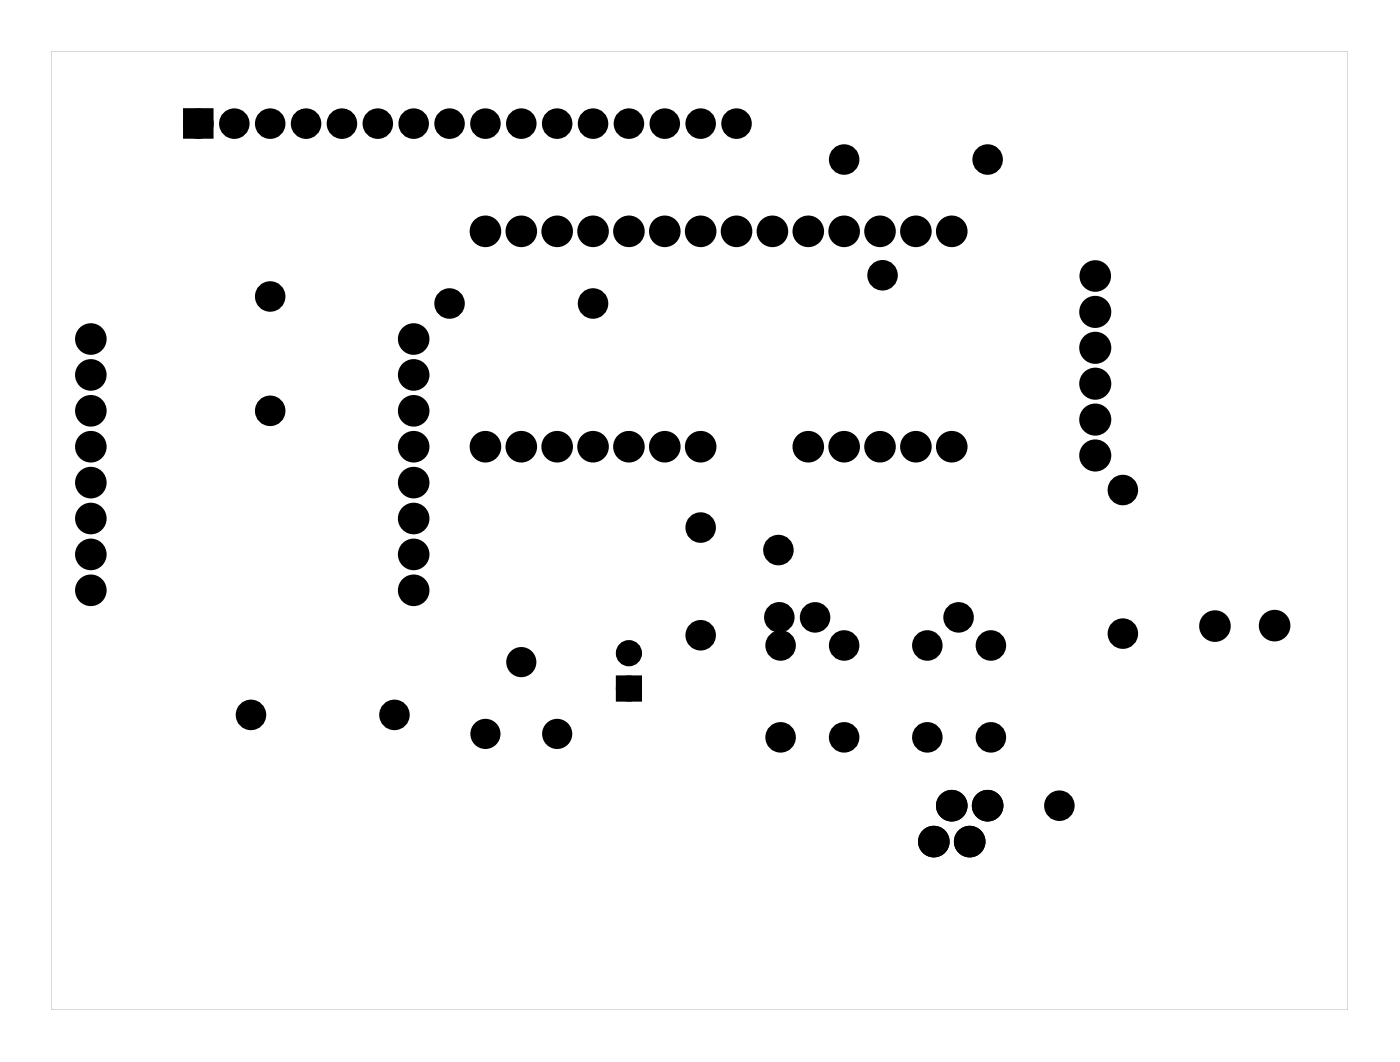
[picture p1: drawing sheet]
<svg xmlns="http://www.w3.org/2000/svg" width="99mm" height="75mm" viewBox="0 0 99 75" stroke-linecap="round" stroke-linejoin="round" font-family="sans-serif">
<g fill="#000">
<path d="M13.3 8h1.4v1.4h-1.4zM43.9 48.1h1.2v1.2h-1.2z"/>
<path d="M3.6 3.6h91.8v67.8h-91.8zM3.6 3.6v67.8h91.8v-67.8z"/>
</g>
<g fill="#000">
<circle cx="14.1" cy="8.7" r=".7"/>
<circle cx="16.6" cy="8.7" r=".7"/>
<circle cx="19.1" cy="8.7" r=".7"/>
<circle cx="21.7" cy="8.7" r=".7"/>
<circle cx="24.2" cy="8.7" r=".7"/>
<circle cx="26.8" cy="8.7" r=".7"/>
<circle cx="29.3" cy="8.7" r=".7"/>
<circle cx="31.8" cy="8.7" r=".7"/>
<circle cx="34.4" cy="16.4" r=".74"/>
<circle cx="34.4" cy="8.7" r=".7"/>
<circle cx="36.9" cy="16.4" r=".74"/>
<circle cx="36.9" cy="8.7" r=".7"/>
<circle cx="39.5" cy="16.4" r=".74"/>
<circle cx="39.5" cy="8.7" r=".7"/>
<circle cx="42" cy="16.4" r=".74"/>
<circle cx="42" cy="8.7" r=".7"/>
<circle cx="44.5" cy="16.4" r=".74"/>
<circle cx="44.5" cy="8.7" r=".7"/>
<circle cx="47.1" cy="16.4" r=".74"/>
<circle cx="47.1" cy="8.7" r=".7"/>
<circle cx="49.6" cy="16.4" r=".74"/>
<circle cx="49.6" cy="8.7" r=".7"/>
<circle cx="52.2" cy="16.4" r=".74"/>
<circle cx="52.2" cy="8.7" r=".7"/>
<circle cx="54.7" cy="16.4" r=".74"/>
<circle cx="57.2" cy="16.4" r=".74"/>
<circle cx="59.8" cy="16.4" r=".74"/>
<circle cx="59.8" cy="11.3" r=".7"/>
<circle cx="62.3" cy="16.4" r=".74"/>
<circle cx="62.5" cy="19.5" r=".7"/>
<circle cx="64.9" cy="16.4" r=".74"/>
<circle cx="67.4" cy="16.4" r=".74"/>
<circle cx="69.9" cy="11.3" r=".7"/>
<circle cx="77.6" cy="19.5" r=".74"/>
<circle cx="6.4" cy="39.2" r=".74"/>
<circle cx="6.4" cy="26.5" r=".74"/>
<circle cx="6.4" cy="31.6" r=".74"/>
<circle cx="6.4" cy="24" r=".74"/>
<circle cx="6.4" cy="29.1" r=".74"/>
<circle cx="6.4" cy="34.1" r=".74"/>
<circle cx="6.4" cy="36.7" r=".74"/>
<circle cx="19.1" cy="21" r=".7"/>
<circle cx="19.1" cy="29.1" r=".7"/>
<circle cx="29.3" cy="39.2" r=".74"/>
<circle cx="29.3" cy="26.5" r=".74"/>
<circle cx="29.3" cy="31.6" r=".74"/>
<circle cx="29.3" cy="24" r=".74"/>
<circle cx="29.3" cy="34.1" r=".74"/>
<circle cx="29.3" cy="29.1" r=".74"/>
<circle cx="29.3" cy="36.7" r=".74"/>
<circle cx="31.8" cy="21.5" r=".7"/>
<circle cx="34.4" cy="31.6" r=".74"/>
<circle cx="36.9" cy="31.6" r=".74"/>
<circle cx="39.5" cy="31.6" r=".74"/>
<circle cx="42" cy="21.5" r=".7"/>
<circle cx="42" cy="31.6" r=".74"/>
<circle cx="44.5" cy="31.6" r=".74"/>
<circle cx="47.1" cy="31.6" r=".74"/>
<circle cx="49.6" cy="37.3" r=".7"/>
<circle cx="49.6" cy="31.6" r=".74"/>
<circle cx="55.1" cy="38.9" r=".7"/>
<circle cx="57.2" cy="31.6" r=".74"/>
<circle cx="59.8" cy="31.6" r=".74"/>
<circle cx="62.3" cy="31.6" r=".74"/>
<circle cx="64.9" cy="31.6" r=".74"/>
<circle cx="67.4" cy="31.6" r=".74"/>
<circle cx="77.6" cy="29.7" r=".75"/>
<circle cx="77.6" cy="24.6" r=".75"/>
<circle cx="77.6" cy="22.1" r=".75"/>
<circle cx="77.6" cy="27.1" r=".75"/>
<circle cx="77.6" cy="32.2" r=".75"/>
<circle cx="79.5" cy="34.7" r=".7"/>
<circle cx="6.4" cy="41.8" r=".74"/>
<circle cx="17.8" cy="50.6" r=".7"/>
<circle cx="27.9" cy="50.6" r=".7"/>
<circle cx="29.3" cy="41.8" r=".74"/>
<circle cx="34.4" cy="51.9" r=".72"/>
<circle cx="36.9" cy="46.8" r=".72"/>
<circle cx="39.5" cy="51.9" r=".72"/>
<circle cx="44.5" cy="48.7" r=".6"/>
<circle cx="44.5" cy="46.2" r=".6"/>
<circle cx="49.6" cy="44.9" r=".7"/>
<circle cx="55.2" cy="43.7" r=".7"/>
<circle cx="55.3" cy="45.7" r=".7"/>
<circle cx="55.3" cy="52.2" r=".7"/>
<circle cx="57.7" cy="43.7" r=".7"/>
<circle cx="59.8" cy="45.7" r=".7"/>
<circle cx="59.8" cy="52.2" r=".7"/>
<circle cx="65.7" cy="52.2" r=".7"/>
<circle cx="65.7" cy="45.7" r=".7"/>
<circle cx="66.1" cy="59.5" r=".74"/>
<circle cx="67.4" cy="57" r=".74"/>
<circle cx="67.9" cy="43.7" r=".7"/>
<circle cx="68.7" cy="59.5" r=".74"/>
<circle cx="69.9" cy="57" r=".74"/>
<circle cx="70.2" cy="52.2" r=".7"/>
<circle cx="70.2" cy="45.7" r=".7"/>
<circle cx="75" cy="57" r=".7"/>
<circle cx="79.5" cy="44.8" r=".7"/>
<circle cx="86" cy="44.3" r=".74"/>
<circle cx="90.3" cy="44.3" r=".74"/>
</g>
<g fill="none" stroke="#000" stroke-width=".76" stroke-linecap="butt">
<path d="M13.3 8h1.4v1.4h-1.4z"/>
<circle cx="14.1" cy="8.7" r=".7"/>
<circle cx="16.6" cy="8.7" r=".7"/>
<circle cx="19.1" cy="8.7" r=".7"/>
<circle cx="21.7" cy="8.7" r=".7"/>
<circle cx="24.2" cy="8.7" r=".7"/>
<circle cx="26.8" cy="8.7" r=".7"/>
<circle cx="29.3" cy="8.7" r=".7"/>
<circle cx="31.8" cy="8.7" r=".7"/>
<circle cx="34.4" cy="16.4" r=".74"/>
<circle cx="34.4" cy="8.7" r=".7"/>
<circle cx="36.9" cy="16.4" r=".74"/>
<circle cx="36.9" cy="8.7" r=".7"/>
<circle cx="39.5" cy="16.4" r=".74"/>
<circle cx="39.5" cy="8.7" r=".7"/>
<circle cx="42" cy="16.4" r=".74"/>
<circle cx="42" cy="8.7" r=".7"/>
<circle cx="44.5" cy="16.4" r=".74"/>
<circle cx="44.5" cy="8.7" r=".7"/>
<circle cx="47.1" cy="16.4" r=".74"/>
<circle cx="47.1" cy="8.7" r=".7"/>
<circle cx="49.6" cy="16.4" r=".74"/>
<circle cx="49.6" cy="8.7" r=".7"/>
<circle cx="52.2" cy="16.4" r=".74"/>
<circle cx="52.2" cy="8.7" r=".7"/>
<circle cx="54.7" cy="16.4" r=".74"/>
<circle cx="57.2" cy="16.4" r=".74"/>
<circle cx="59.8" cy="16.4" r=".74"/>
<circle cx="59.8" cy="11.3" r=".7"/>
<circle cx="62.3" cy="16.4" r=".74"/>
<circle cx="62.5" cy="19.5" r=".7"/>
<circle cx="64.9" cy="16.4" r=".74"/>
<circle cx="67.4" cy="16.4" r=".74"/>
<circle cx="69.9" cy="11.3" r=".7"/>
<circle cx="77.6" cy="19.5" r=".74"/>
<circle cx="6.4" cy="31.6" r=".74"/>
<circle cx="6.4" cy="26.5" r=".74"/>
<circle cx="6.4" cy="29.1" r=".74"/>
<circle cx="6.4" cy="24" r=".74"/>
<circle cx="6.4" cy="36.7" r=".74"/>
<circle cx="6.4" cy="34.1" r=".74"/>
<circle cx="6.4" cy="39.2" r=".74"/>
<circle cx="19.1" cy="21" r=".7"/>
<circle cx="19.1" cy="29.1" r=".7"/>
<circle cx="29.3" cy="31.6" r=".74"/>
<circle cx="29.3" cy="29.1" r=".74"/>
<circle cx="29.3" cy="26.5" r=".74"/>
<circle cx="29.3" cy="24" r=".74"/>
<circle cx="29.3" cy="36.7" r=".74"/>
<circle cx="29.3" cy="34.1" r=".74"/>
<circle cx="29.3" cy="39.2" r=".74"/>
<circle cx="31.8" cy="21.5" r=".7"/>
<circle cx="34.4" cy="31.6" r=".74"/>
<circle cx="36.9" cy="31.6" r=".74"/>
<circle cx="39.5" cy="31.6" r=".74"/>
<circle cx="42" cy="21.5" r=".7"/>
<circle cx="42" cy="31.6" r=".74"/>
<circle cx="44.5" cy="31.6" r=".74"/>
<circle cx="47.1" cy="31.6" r=".74"/>
<circle cx="49.6" cy="37.3" r=".7"/>
<circle cx="49.6" cy="31.6" r=".74"/>
<circle cx="55.1" cy="38.9" r=".7"/>
<circle cx="57.2" cy="31.6" r=".74"/>
<circle cx="59.8" cy="31.6" r=".74"/>
<circle cx="62.3" cy="31.6" r=".74"/>
<circle cx="64.9" cy="31.6" r=".74"/>
<circle cx="67.4" cy="31.6" r=".74"/>
<circle cx="77.6" cy="29.7" r=".75"/>
<circle cx="77.6" cy="22.1" r=".75"/>
<circle cx="77.6" cy="32.2" r=".75"/>
<circle cx="77.6" cy="27.1" r=".75"/>
<circle cx="77.6" cy="24.6" r=".75"/>
<circle cx="79.5" cy="34.7" r=".7"/>
<circle cx="6.4" cy="41.8" r=".74"/>
<circle cx="17.8" cy="50.6" r=".7"/>
<circle cx="27.9" cy="50.6" r=".7"/>
<circle cx="29.3" cy="41.8" r=".74"/>
<circle cx="49.6" cy="44.9" r=".7"/>
<circle cx="55.2" cy="43.7" r=".7"/>
<circle cx="55.3" cy="52.2" r=".7"/>
<circle cx="55.3" cy="45.7" r=".7"/>
<circle cx="57.7" cy="43.7" r=".7"/>
<circle cx="59.8" cy="52.2" r=".7"/>
<circle cx="59.8" cy="45.7" r=".7"/>
<circle cx="65.7" cy="52.2" r=".7"/>
<circle cx="65.7" cy="45.7" r=".7"/>
<circle cx="66.1" cy="59.5" r=".74"/>
<circle cx="67.4" cy="57" r=".74"/>
<circle cx="67.9" cy="43.7" r=".7"/>
<circle cx="68.7" cy="59.5" r=".74"/>
<circle cx="69.9" cy="57" r=".74"/>
<circle cx="70.2" cy="52.2" r=".7"/>
<circle cx="70.2" cy="45.7" r=".7"/>
<circle cx="75" cy="57" r=".7"/>
<circle cx="79.5" cy="44.8" r=".7"/>
<circle cx="86" cy="44.3" r=".74"/>
<circle cx="90.3" cy="44.3" r=".74"/>
</g>
<g fill="none" stroke="#000" stroke-width=".69" stroke-linecap="butt">
<circle cx="34.4" cy="51.9" r=".72"/>
<circle cx="36.9" cy="46.8" r=".72"/>
<circle cx="39.5" cy="51.9" r=".72"/>
</g>
<g fill="none" stroke="#000" stroke-width=".65" stroke-linecap="butt">
<path d="M43.9 48.1h1.2v1.2h-1.2z"/>
<circle cx="44.5" cy="48.7" r=".6"/>
<circle cx="44.5" cy="46.2" r=".6"/>
</g>
</svg>
